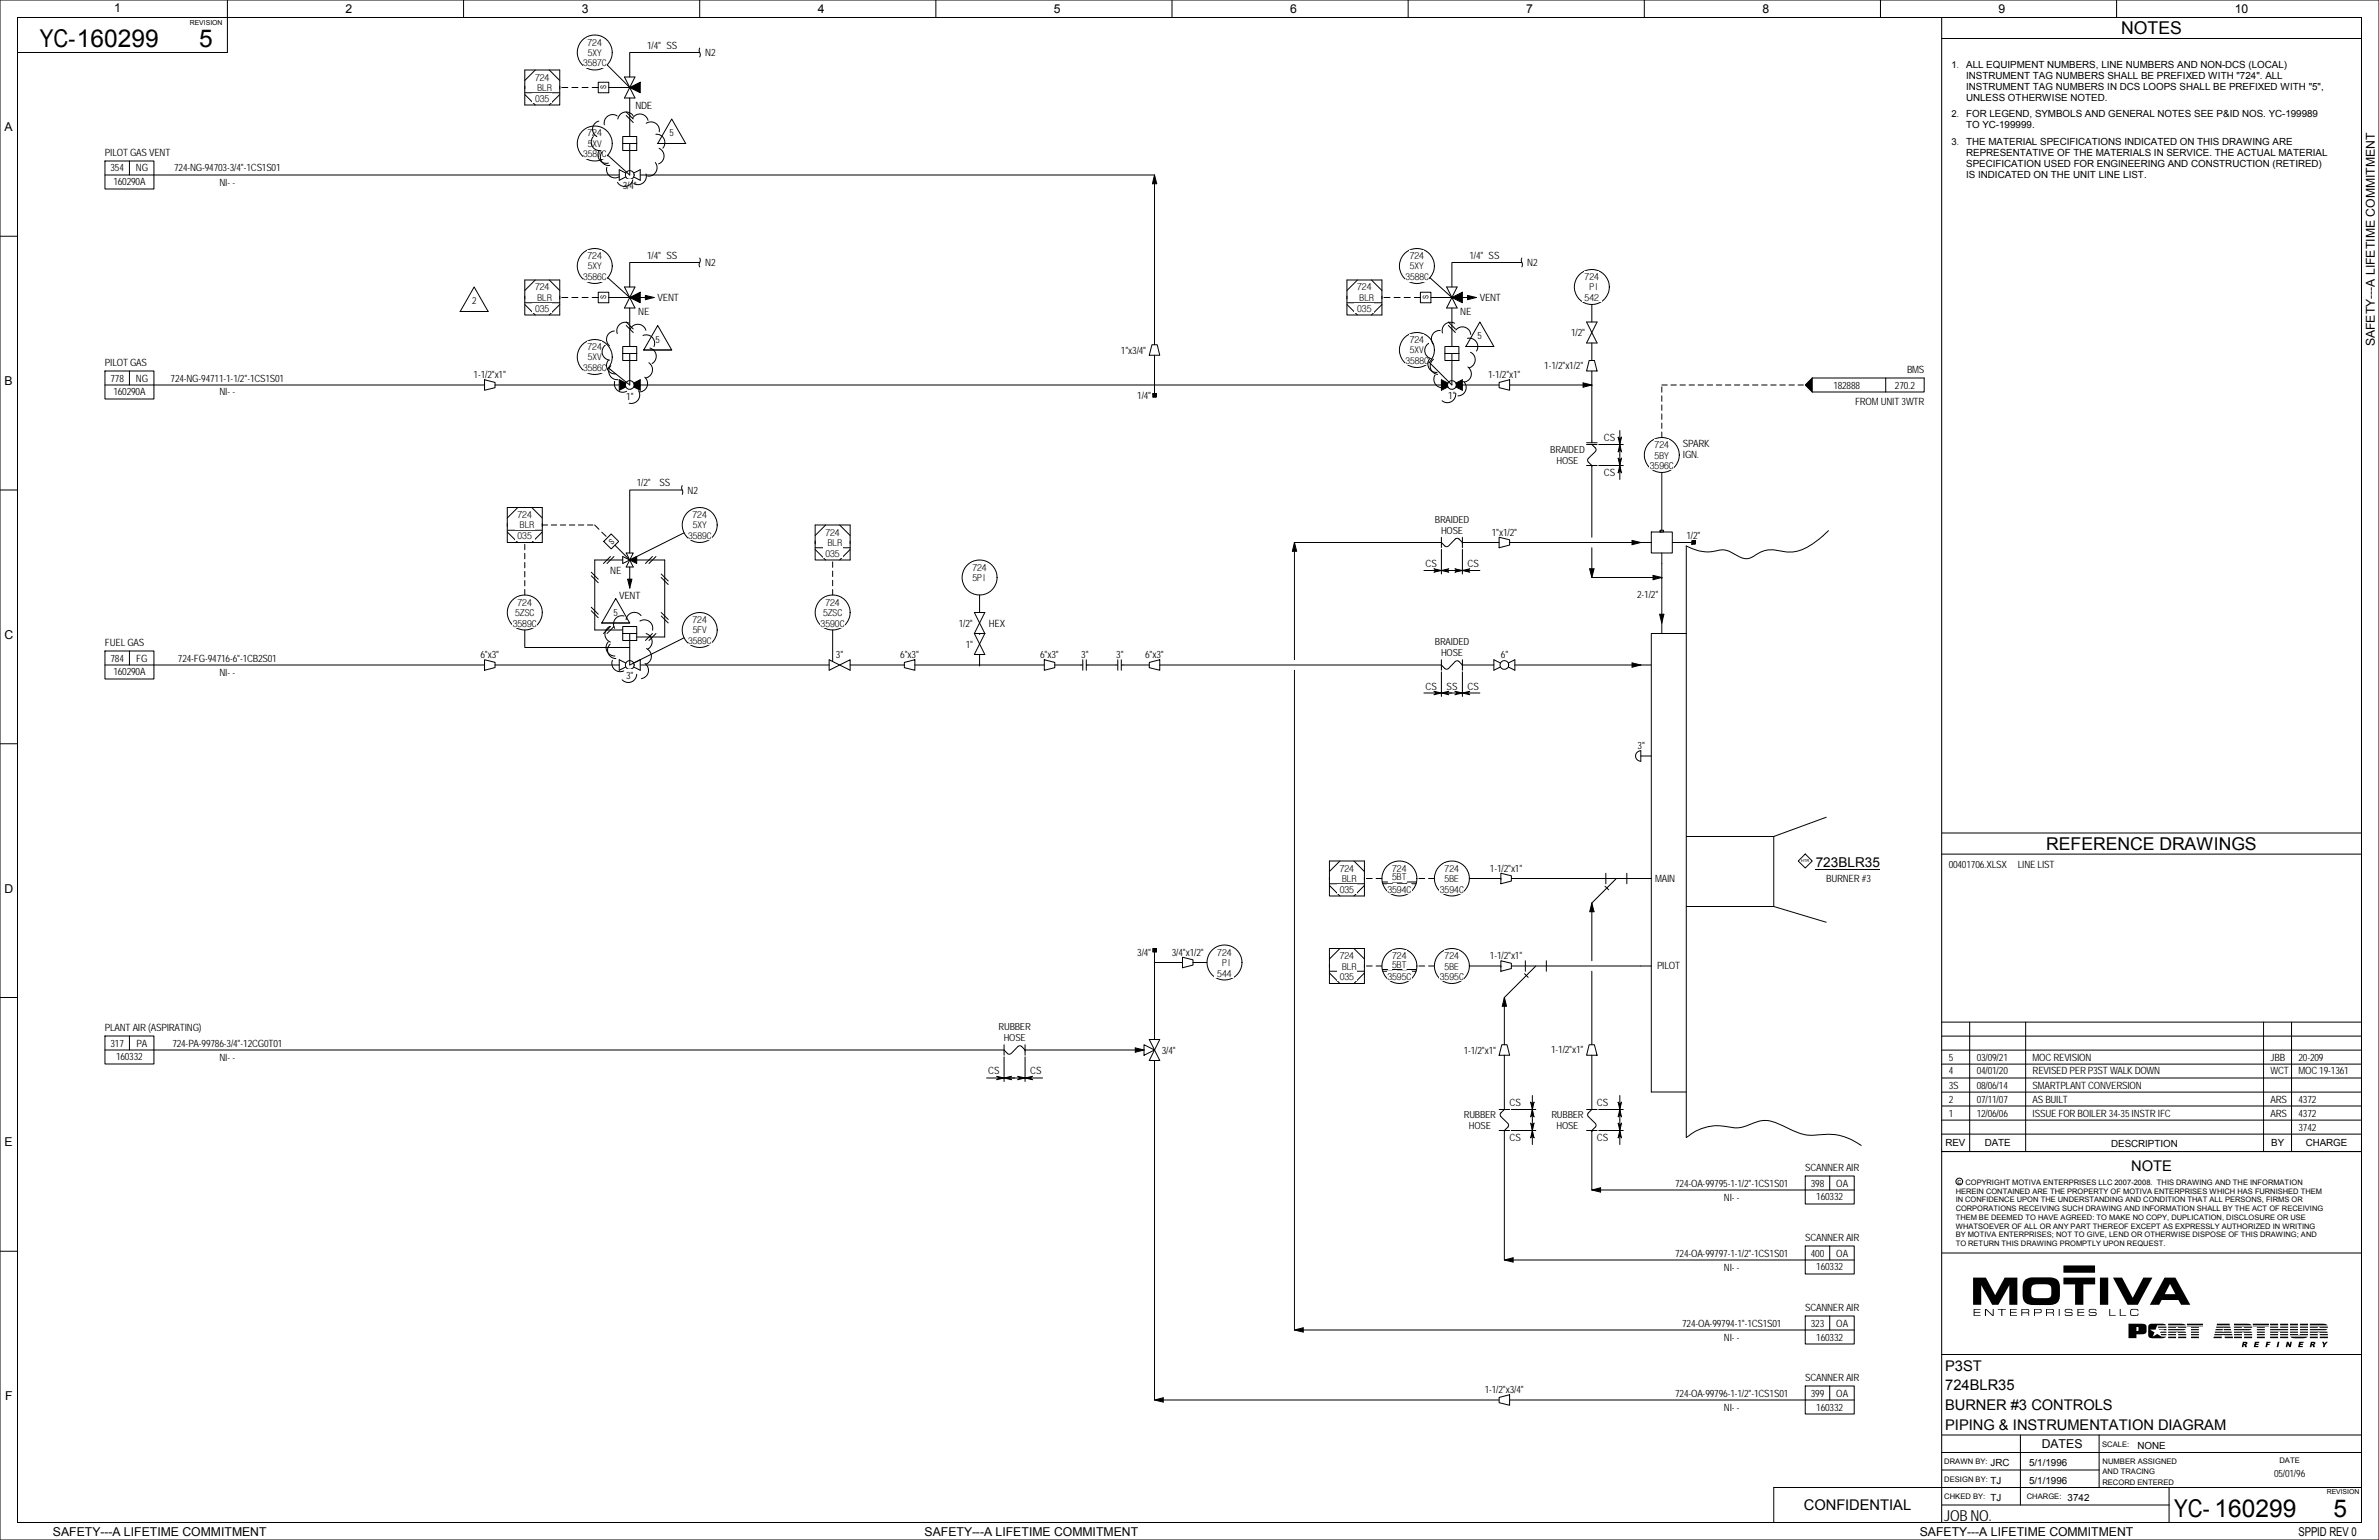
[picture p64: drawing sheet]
<svg xmlns="http://www.w3.org/2000/svg" width="432mm" height="279mm" viewBox="0 0 432 279" stroke-linecap="round" stroke-linejoin="round" font-family="sans-serif">
<defs><g id="words">
<g font-size="4.5">
<text x="7.2" y="8.6">YC-160299</text>
<text x="36.2" y="8.5">5</text>
<text x="394.6" y="275.3">YC- 160299</text>
<text x="423.6" y="275.2">5</text>
</g>
<g font-size="3.2">
<text x="385" y="6.2">NOTES</text>
<text x="371.4" y="154.1">REFERENCE DRAWINGS</text>
</g>
<g font-size="2.7">
<text x="386.8" y="212.4">NOTE</text>
<text x="353.1" y="248.7">P3ST</text>
<text x="353.1" y="252.2">724BLR35</text>
<text x="353.1" y="255.8">BURNER #3 CONTROLS</text>
<text x="353.1" y="259.4">PIPING &amp; INSTRUMENTATION DIAGRAM</text>
<text x="327.4" y="274">CONFIDENTIAL</text>
<text x="352.9" y="275.9">JOB NO.</text>
</g>
<text font-size="2.5" x="329.6" y="157.3">723BLR35</text>
<g font-size="2.2">
<text x="20.7" y="2.2">1</text>
<text x="62.7" y="2.4">2</text>
<text x="105.6" y="2.4">3</text>
<text x="148.4" y="2.4">4</text>
<text x="191.3" y="2.4">5</text>
<text x="234.2" y="2.4">6</text>
<text x="277" y="2.4">7</text>
<text x="319.9" y="2.4">8</text>
<text x="362.8" y="2.4">9</text>
<text x="405.6" y="2.4">10</text>
<text x=".8" y="23.8">A</text>
<text x="431" y="62.8" transform="rotate(-90 431 62.8)">SAFETY---A LIFETIME COMMITMENT</text>
<text x=".8" y="69.8">B</text>
<text x=".8" y="115.9">C</text>
<text x=".8" y="161.9">D</text>
<text x=".8" y="208">E</text>
<text x=".9" y="254">F</text>
<text x="370.6" y="262.7">DATES</text>
<text x="9.6" y="278.7">SAFETY---A LIFETIME COMMITMENT</text>
<text x="167.8" y="278.7">SAFETY---A LIFETIME COMMITMENT</text>
<text x="348.4" y="278.7">SAFETY---A LIFETIME COMMITMENT</text>
<text x="417.2" y="278.6">SPPID REV 0</text>
</g>
<g font-size="1.8">
<text x="117.5" y="8.9">1/4&quot; SS</text>
<text x="128" y="10.2">N2</text>
<text x="356.9" y="12.4">ALL EQUIPMENT NUMBERS, LINE NUMBERS AND NON-DCS (LOCAL)</text>
<text x="356.9" y="14.4">INSTRUMENT TAG NUMBERS SHALL BE PREFIXED WITH &quot;724&quot;. ALL</text>
<text x="356.9" y="16.4">INSTRUMENT TAG NUMBERS IN DCS LOOPS SHALL BE PREFIXED WITH &quot;5&quot;,</text>
<text x="115.3" y="19.7">NDE</text>
<text x="356.9" y="18.4">UNLESS OTHERWISE NOTED.</text>
<text x="356.9" y="21.3">FOR LEGEND, SYMBOLS AND GENERAL NOTES SEE P&amp;ID NOS. YC-199989</text>
<text x="356.9" y="23.3">TO YC-199999.</text>
<text x="19.1" y="28.3">PILOT GAS VENT</text>
<text x="121.5" y="24.7">5</text>
<text x="356.9" y="26.4">THE MATERIAL SPECIFICATIONS INDICATED ON THIS DRAWING ARE</text>
<text x="356.9" y="28.4">REPRESENTATIVE OF THE MATERIALS IN SERVICE. THE ACTUAL MATERIAL</text>
<text x="20.1" y="31.1">354</text>
<text x="20.6" y="33.7">160290A</text>
<text x="24.6" y="31.1">NG</text>
<text x="31.6" y="31.1">724-NG-94703-3/4&quot;-1CS1S01</text>
<text x="39.9" y="33.7">NI- -</text>
<text x="113.1" y="34.3">3/4&quot;</text>
<text x="356.9" y="30.3">SPECIFICATION USED FOR ENGINEERING AND CONSTRUCTION (RETIRED)</text>
<text x="356.9" y="32.3">IS INDICATED ON THE UNIT LINE LIST.</text>
<text x="117.5" y="47">1/4&quot; SS</text>
<text x="266.7" y="47">1/4&quot; SS</text>
<text x="128" y="48.3">N2</text>
<text x="277.2" y="48.3">N2</text>
<text x="85.7" y="55.2">2</text>
<text x="115.8" y="57.1">NE</text>
<text x="119.4" y="54.6">VENT</text>
<text x="265" y="57.1">NE</text>
<text x="268.6" y="54.6">VENT</text>
<text x="119" y="62.2">5</text>
<text x="203.5" y="64.1">1&quot;x3/4&quot;</text>
<text x="268.2" y="61.6">5</text>
<text x="285.2" y="61">1/2&quot;</text>
<text x="19.1" y="66.4">PILOT GAS</text>
<text x="20.1" y="69.2">778</text>
<text x="20.6" y="71.8">160290A</text>
<text x="24.6" y="69.2">NG</text>
<text x="31" y="69.2">724-NG-94711-1-1/2&quot;-1CS1S01</text>
<text x="39.9" y="71.8">NI- -</text>
<text x="86" y="68.6">1-1/2&quot;x1&quot;</text>
<text x="270.1" y="68.6">1-1/2&quot;x1&quot;</text>
<text x="280.3" y="67">1-1/2&quot;x1/2&quot;</text>
<text x="332.8" y="70.5">182888</text>
<text x="343.9" y="70.5">270.2</text>
<text x="346.1" y="67.7">BMS</text>
<text x="113.7" y="72.6">1&quot;</text>
<text x="206.4" y="72.4">1/4&quot;</text>
<text x="262.8" y="72.4">1&quot;</text>
<text x="336.7" y="73.4">FROM UNIT 3WTR</text>
<text x="281.4" y="82.1">BRAIDED</text>
<text x="291.1" y="80">CS</text>
<text x="305.4" y="81">SPARK</text>
<text x="305.4" y="83.1">IGN.</text>
<text x="115.6" y="88.3">1/2&quot;</text>
<text x="119.7" y="88.3">SS</text>
<text x="124.8" y="89.5">N2</text>
<text x="282.5" y="84.2">HOSE</text>
<text x="291.1" y="86.4">CS</text>
<text x="260.4" y="94.8">BRAIDED</text>
<text x="261.6" y="96.9">HOSE</text>
<text x="270.8" y="97.2">1&quot;x1/2&quot;</text>
<text x="306.1" y="97.8">1/2&quot;</text>
<text x="110.7" y="104.1">NE</text>
<text x="258.7" y="102.9">CS</text>
<text x="266.3" y="102.9">CS</text>
<text x="111.4" y="111.7">5</text>
<text x="112.4" y="108.6">VENT</text>
<text x="174" y="113.7">1/2&quot;</text>
<text x="179.5" y="113.7">HEX</text>
<text x="297.2" y="108.6">2-1/2&quot;</text>
<text x="19.1" y="117.2">FUEL GAS</text>
<text x="87.2" y="119.4">6&quot;x3&quot;</text>
<text x="151.7" y="119.4">3&quot;</text>
<text x="163.4" y="119.4">6&quot;x3&quot;</text>
<text x="175.3" y="117.5">1&quot;</text>
<text x="188.8" y="119.4">6&quot;x3&quot;</text>
<text x="196.2" y="119.4">3&quot;</text>
<text x="202.6" y="119.4">3&quot;</text>
<text x="207.9" y="119.4">6&quot;x3&quot;</text>
<text x="260.4" y="117.1">BRAIDED</text>
<text x="261.6" y="119.1">HOSE</text>
<text x="272.4" y="119.4">6&quot;</text>
<text x="20.1" y="120">784</text>
<text x="20.6" y="122.6">160290A</text>
<text x="24.7" y="120">FG</text>
<text x="32.3" y="120">724-FG-94716-6&quot;-1CB2S01</text>
<text x="39.9" y="122.6">NI- -</text>
<text x="113.6" y="123.2">3&quot;</text>
<text x="258.7" y="125.1">CS</text>
<text x="262.6" y="125.1">SS</text>
<text x="266.3" y="125.1">CS</text>
<text x="297.2" y="135.9">3&quot;</text>
<text x="270.4" y="158.1">1-1/2&quot;x1&quot;</text>
<text x="300.4" y="160">MAIN</text>
<text x="331.5" y="160">BURNER #3</text>
<text x="353.7" y="157.5">00401706.XLSX</text>
<text x="366.2" y="157.5">LINE LIST</text>
<text x="206.4" y="173.4">3/4&quot;</text>
<text x="212.7" y="173.4">3/4&quot;x1/2&quot;</text>
<text x="270.4" y="174">1-1/2&quot;x1&quot;</text>
<text x="300.8" y="175.9">PILOT</text>
<text x="19.1" y="187.1">PLANT AIR (ASPIRATING)</text>
<text x="20.1" y="189.9">317</text>
<text x="24.8" y="189.9">PA</text>
<text x="31.3" y="189.9">724-PA-99786-3/4&quot;-12CG0T01</text>
<text x="181.3" y="186.9">RUBBER</text>
<text x="182.2" y="189">HOSE</text>
<text x="210.9" y="191.2">3/4&quot;</text>
<text x="265.7" y="191.1">1-1/2&quot;x1&quot;</text>
<text x="281.5" y="191.1">1-1/2&quot;x1&quot;</text>
<text x="21.1" y="192.4">160332</text>
<text x="39.9" y="192.4">NI- -</text>
<text x="179.3" y="194.9">CS</text>
<text x="187" y="194.9">CS</text>
<text x="353.7" y="192.4">5</text>
<text x="353.7" y="197.5">3S</text>
<text x="353.7" y="194.9">4</text>
<text x="358.8" y="192.4">03/09/21</text>
<text x="358.8" y="197.5">08/06/14</text>
<text x="358.8" y="194.9">04/01/20</text>
<text x="368.9" y="192.4">MOC REVISION</text>
<text x="368.9" y="197.5">SMARTPLANT CONVERSION</text>
<text x="368.9" y="194.9">REVISED PER P3ST WALK DOWN</text>
<text x="412.1" y="192.4">JBB</text>
<text x="412.1" y="194.9">WCT</text>
<text x="417.2" y="192.4">20-209</text>
<text x="417.2" y="194.9">MOC 19-1361</text>
<text x="265.7" y="202.8">RUBBER</text>
<text x="274" y="200.7">CS</text>
<text x="281.6" y="202.8">RUBBER</text>
<text x="289.8" y="200.7">CS</text>
<text x="353.7" y="202.6">1</text>
<text x="353.7" y="200">2</text>
<text x="358.8" y="200">07/11/07</text>
<text x="358.8" y="202.6">12/06/06</text>
<text x="368.9" y="200">AS BUILT</text>
<text x="368.9" y="202.6">ISSUE FOR BOILER 34-35 INSTR IFC</text>
<text x="412.1" y="202.6">ARS</text>
<text x="412.1" y="200">ARS</text>
<text x="417.2" y="202.6">4372</text>
<text x="417.2" y="200">4372</text>
<text x="266.6" y="204.8">HOSE</text>
<text x="274" y="207">CS</text>
<text x="282.5" y="204.8">HOSE</text>
<text x="289.8" y="207">CS</text>
<text x="353.1" y="208">REV</text>
<text x="360.2" y="207.9">DATE</text>
<text x="383.2" y="208">DESCRIPTION</text>
<text x="412.2" y="208">BY</text>
<text x="417.2" y="205.1">3742</text>
<text x="418.5" y="208">CHARGE</text>
<text x="304.1" y="215.3">724-OA-99795-1-1/2&quot;-1CS1S01</text>
<text x="327.7" y="212.5">SCANNER AIR</text>
<text x="328.7" y="215.3">398</text>
<text x="333.3" y="215.3">OA</text>
<text x="312.9" y="217.8">NI- -</text>
<text x="329.7" y="217.8">160332</text>
<text x="304.1" y="228">724-OA-99797-1-1/2&quot;-1CS1S01</text>
<text x="327.7" y="225.2">SCANNER AIR</text>
<text x="328.7" y="228">400</text>
<text x="333.3" y="228">OA</text>
<text x="312.9" y="230.5">NI- -</text>
<text x="329.7" y="230.5">160332</text>
<text x="327.7" y="237.9">SCANNER AIR</text>
<text x="305.3" y="240.7">724-OA-99794-1&quot;-1CS1S01</text>
<text x="312.9" y="243.2">NI- -</text>
<text x="328.7" y="240.7">323</text>
<text x="329.7" y="243.2">160332</text>
<text x="333.3" y="240.7">OA</text>
<text x="327.7" y="250.6">SCANNER AIR</text>
<text x="269.5" y="252.7">1-1/2&quot;x3/4&quot;</text>
<text x="304.1" y="253.4">724-OA-99796-1-1/2&quot;-1CS1S01</text>
<text x="312.9" y="255.9">NI- -</text>
<text x="328.7" y="253.4">399</text>
<text x="329.7" y="255.9">160332</text>
<text x="333.3" y="253.4">OA</text>
<text x="388" y="262.9">NONE</text>
<text x="361.3" y="266">JRC</text>
<text x="361.3" y="269.2">TJ</text>
<text x="368.3" y="266">5/1/1996</text>
<text x="368.3" y="269.2">5/1/1996</text>
<text x="412.7" y="268">05/01/96</text>
<text x="361.3" y="272.4">TJ</text>
<text x="375.3" y="272.4">3742</text>
</g>
<g font-size="1.7">
<text x="106.6" y="8.3">724</text>
<text x="106.7" y="10.1">5XY</text>
<text x="97.1" y="14.6">724</text>
<text x="97.6" y="16.5">BLR</text>
<text x="105.8" y="12">3587C</text>
<text x="354.2" y="12.3">1.</text>
<text x="97.1" y="18.4">035</text>
<text x="354.2" y="21.2">2.</text>
<text x="105.8" y="28.6">3587C</text>
<text x="106.6" y="24.8">724</text>
<text x="106.7" y="26.6">5XV</text>
<text x="354.2" y="26.3">3.</text>
<text x="106.6" y="47">724</text>
<text x="255.9" y="47">724</text>
<text x="97.1" y="52.7">724</text>
<text x="105.9" y="50.8">3586C</text>
<text x="106.7" y="48.9">5XY</text>
<text x="246.3" y="52.7">724</text>
<text x="255.1" y="50.8">3588C</text>
<text x="255.9" y="48.9">5XY</text>
<text x="287.6" y="50.8">724</text>
<text x="288.5" y="52.7">PI</text>
<text x="97.1" y="56.5">035</text>
<text x="97.6" y="54.6">BLR</text>
<text x="246.3" y="56.5">035</text>
<text x="246.8" y="54.6">BLR</text>
<text x="287.6" y="54.6">542</text>
<text x="106.6" y="63.5">724</text>
<text x="106.7" y="65.4">5XV</text>
<text x="255.9" y="62.2">724</text>
<text x="255.9" y="64.1">5XV</text>
<text x="105.9" y="67.3">3586C</text>
<text x="255.1" y="66">3588C</text>
<text x="300.3" y="81.3">724</text>
<text x="300.3" y="83.2">5BY</text>
<text x="299.4" y="85.1">3596C</text>
<text x="93.9" y="94">724</text>
<text x="94.4" y="95.9">BLR</text>
<text x="125.7" y="94">724</text>
<text x="125.7" y="95.9">5XY</text>
<text x="93.9" y="97.8">035</text>
<text x="124.9" y="97.8">3589C</text>
<text x="149.8" y="97.2">724</text>
<text x="149.8" y="101">035</text>
<text x="150.3" y="99.1">BLR</text>
<text x="176.5" y="103.5">724</text>
<text x="176.5" y="105.4">5PI</text>
<text x="93.1" y="113.7">3589C</text>
<text x="93.5" y="111.8">5ZSC</text>
<text x="93.9" y="109.9">724</text>
<text x="125.7" y="113">724</text>
<text x="148.9" y="113.7">3590C</text>
<text x="149.4" y="111.8">5ZSC</text>
<text x="149.8" y="109.9">724</text>
<text x="124.9" y="116.8">3589C</text>
<text x="125.7" y="114.9">5FV</text>
<text x="243.2" y="158.1">724</text>
<text x="243.2" y="161.9">035</text>
<text x="243.6" y="160">BLR</text>
<text x="251.8" y="161.9">3594C</text>
<text x="252.7" y="158.1">724</text>
<text x="252.7" y="159.7">5BT</text>
<text x="261.3" y="161.9">3594C</text>
<text x="262.2" y="158.1">724</text>
<text x="262.2" y="160">5BE</text>
<text x="220.9" y="173.4">724</text>
<text x="243.2" y="174">724</text>
<text x="252.7" y="174">724</text>
<text x="262.2" y="174">724</text>
<text x="220.9" y="177.2">544</text>
<text x="221.8" y="175.3">PI</text>
<text x="243.2" y="177.8">035</text>
<text x="243.6" y="175.9">BLR</text>
<text x="251.8" y="177.8">3595C</text>
<text x="252.7" y="175.6">5BT</text>
<text x="261.3" y="177.8">3595C</text>
<text x="262.2" y="175.9">5BE</text>
</g>
<g font-size="1.4">
<text x="110" y="16.2" transform="rotate(-90 110 16.2)">S</text>
<text x="110" y="54.3" transform="rotate(-90 110 54.3)">S</text>
<text x="259.3" y="54.3" transform="rotate(-90 259.3 54.3)">S</text>
<text x="111.1" y="98.8" transform="rotate(-45 111.1 98.8)">S</text>
<text x="355.3" y="214.8">c COPYRIGHT MOTIVA ENTERPRISES LLC 2007-2008. THIS DRAWING AND THE INFORMATION</text>
<text x="355" y="216.6">HEREIN CONTAINED ARE THE PROPERTY OF MOTIVA ENTERPRISES WHICH HAS FURNISHED THEM</text>
<text x="355" y="218.1">IN CONFIDENCE UPON THE UNDERSTANDING AND CONDITION THAT ALL PERSONS, FIRMS OR</text>
<text x="355" y="219.7">CORPORATIONS RECEIVING SUCH DRAWING AND INFORMATION SHALL BY THE ACT OF RECEIVING</text>
<text x="355" y="221.3">THEM BE DEEMED TO HAVE AGREED: TO MAKE NO COPY, DUPLICATION, DISCLOSURE OR USE</text>
<text x="355" y="222.9">WHATSOEVER OF ALL OR ANY PART THEREOF EXCEPT AS EXPRESSLY AUTHORIZED IN WRITING</text>
<text x="355" y="224.5">BY MOTIVA ENTERPRISES; NOT TO GIVE, LEND OR OTHERWISE DISPOSE OF THIS DRAWING; AND</text>
<text x="355" y="226.1">TO RETURN THIS DRAWING PROMPTLY UPON REQUEST.</text>
<text x="381.6" y="262.6">SCALE:</text>
<text x="352.9" y="265.7">DRAWN BY:</text>
<text x="352.9" y="268.8">DESIGN BY:</text>
<text x="381.6" y="269.3">RECORD ENTERED</text>
<text x="381.6" y="267.4">AND TRACING</text>
<text x="381.6" y="265.6">NUMBER ASSIGNED</text>
<text x="413.7" y="265.4">DATE</text>
<text x="352.9" y="272">CHKED BY:</text>
<text x="367.9" y="272">CHARGE:</text>
</g>
<g font-size="1.3">
<text x="34.5" y="4.5">REVISION</text>
<text x="422.3" y="271.1">REVISION</text>
</g>
<text font-size=".7" x="326.9" y="156.4">HTR</text>
</g></defs>
<path d="M352.4 191.8h1.3M353.1 191.1v1.3M357.5 191.8h1.3M358.1 191.1v1.3M367.7 191.8h1.3M368.3 191.1v1.3M410.8 191.8h1.3M411.5 191.1v1.3M415.9 191.8h1.3M416.6 191.1v1.3" fill="none" stroke="#fff" stroke-width=".18"/>
<g fill="none" stroke="#000" stroke-width=".18">
<path d="M297.8 98.4h1.9M299.7 96.5h3.8v3.8h-3.8zM301.3 96.2h.6v.3h-.6zM303.5 98.4h1.9M301.6 100.3v1.9M301.6 113v1.9M297.8 137.2h1.9M297.8 120.6h1.9M297.8 159.4h1.9M327.7 154.9l1.2 1.3-1.2 1.3-1.3-1.3zM329.6 157.7h11.6M297.8 175.3h1.9"/>
<circle cx="177.8" cy="104.8" r="3.2"/>
</g>
<g fill="#fff">
<path d="M176.5 102h2.6v1.7h-2.6z"/>
<path d="M176.9 105.8h1.8v1.7h-1.8z"/>
<path d="M176.5 103.9h2.6v1.7h-2.6z"/>
</g>
<g fill="none" stroke="#000" stroke-width=".18">
<path d="M113 26h2.6h-1.3v5.7M113 24.8h2.6v2.5h-2.6zM113.6 31.4l-1.2-.6v1.9l1.2-.6M115 31.4l1.2-.6v1.9l-1.2-.6M113 64.1h2.6h-1.3v5.7M113 62.9h2.6v2.5h-2.6zM262.3 64.1h2.5h-1.3v5.7M262.3 62.9h2.5v2.5h-2.5zM92.1 92.1h6.3v6.3h-6.3zM92.1 96.5l1.9 1.9M92.1 95v.5M92.1 96.2h6.3"/>
<path d="M94 92.1l-1.9 1.9M96.5 92.1l1.9 1.9M98.4 96.5l-1.9 1.9"/>
<circle cx="114.3" cy="31.7" r=".8"/>
</g>
<g fill="#fff">
<path d="M93.9 92.5h2.7v1.7h-2.7z"/>
<path d="M93.5 96.3h3.5v1.7h-3.5z"/>
<path d="M93.5 94.4h3.5v1.7h-3.5z"/>
</g>
<path d="M148 95.2h6.3v6.4h-6.3zM148 99.7l1.9 1.9M148 99.4h6.3M148 98.2v.5M149.9 95.2l-1.9 2M152.4 95.2l1.9 2M154.3 99.7l-1.9 1.9" fill="none" stroke="#000" stroke-width=".18"/>
<g fill="#fff">
<path d="M149.8 95.7h2.6v1.7h-2.6z"/>
<path d="M149.4 99.5h3.5v1.7h-3.5z"/>
<path d="M149.4 97.6h3.5v1.7h-3.5z"/>
</g>
<circle cx="95.2" cy="111.1" r="3.2" fill="none" stroke="#000" stroke-width=".18"/>
<g fill="#fff">
<path d="M93.9 108.4h2.7v1.7h-2.7z"/>
<path d="M93.1 112.2h4.3v1.7h-4.3z"/>
<path d="M93.5 110.3h3.5v1.7h-3.5z"/>
</g>
<path d="M241.3 172.1h6.3v6.3h-6.3zM241.3 176.5l1.9 1.9M241.3 176.2h6.3M241.3 175v.5M243.2 172.1l-1.9 1.9M245.7 172.1l1.9 1.9M247.6 176.5l-1.9 1.9" fill="none" stroke="#000" stroke-width=".18"/>
<g fill="#fff">
<path d="M243.2 172.5h2.6v1.7h-2.6z"/>
<path d="M242.7 176.3h3.5v1.7h-3.5z"/>
<path d="M242.7 174.4h3.5v1.7h-3.5z"/>
</g>
<circle cx="151.1" cy="111.1" r="3.2" fill="none" stroke="#000" stroke-width=".18"/>
<g fill="#fff">
<path d="M149.8 108.4h2.6v1.7h-2.6z"/>
<path d="M148.9 112.2h4.4v1.7h-4.4z"/>
<path d="M149.4 110.3h3.5v1.7h-3.5z"/>
</g>
<path d="M241.3 156.2h6.3v6.4h-6.3zM241.3 159.1v.5M243.2 156.2l-1.9 1.9M245.7 156.2l1.9 1.9M241.3 160.7l1.9 1.9M241.3 160.3h6.3M247.6 160.7l-1.9 1.9" fill="none" stroke="#000" stroke-width=".18"/>
<g fill="#fff">
<path d="M243.2 156.6h2.6v1.7h-2.6z"/>
<path d="M242.7 160.4h3.5v1.8h-3.5z"/>
<path d="M242.7 158.5h3.5v1.8h-3.5z"/>
</g>
<circle cx="301.6" cy="82.5" r="3.2" fill="none" stroke="#000" stroke-width=".18"/>
<g fill="#fff">
<path d="M300.3 79.8h2.6v1.7h-2.6z"/>
<path d="M299.4 83.6h4.4v1.7h-4.4z"/>
<path d="M300.3 81.7h2.6v1.7h-2.6z"/>
</g>
<path d="M244.5 50.8h6.3v6.3h-6.3zM244.5 55.2l1.9 2M244.5 53.7v.5M244.5 54.9h6.3M246.4 50.8l-1.9 1.9M248.9 50.8l1.9 1.9M250.8 55.2l-1.9 2" fill="none" stroke="#000" stroke-width=".18"/>
<g fill="#fff">
<path d="M246.3 51.2h2.7v1.7h-2.7z"/>
<path d="M245.9 55h3.5v1.7h-3.5z"/>
<path d="M245.9 53.1h3.5v1.7h-3.5z"/>
</g>
<circle cx="288.9" cy="52.1" r="3.2" fill="none" stroke="#000" stroke-width=".18"/>
<g fill="#fff">
<path d="M287.6 49.3h2.6v1.7h-2.6z"/>
<path d="M287.2 53.1h3.5v1.7h-3.5z"/>
<path d="M287.6 51.2h2.6v1.7h-2.6z"/>
</g>
<path d="M95.2 50.8h6.4v6.3h-6.4zM95.2 55.2l2 2M95.2 53.7v.5M95.2 54.9h6.4M97.2 50.8l-2 1.9M99.7 50.8l1.9 1.9M101.6 55.2l-1.9 2" fill="none" stroke="#000" stroke-width=".18"/>
<g fill="#fff">
<path d="M97.1 51.2h2.6v1.7h-2.6z"/>
<path d="M96.7 55h3.5v1.7h-3.5z"/>
<path d="M96.7 53.1h3.5v1.7h-3.5z"/>
</g>
<g fill="none" stroke="#000" stroke-width=".18">
<path d="M257.8 53h1.9v1.9h-1.9zM259.7 54h3.8M262.6 52.1l1.9 3.8h-1.9l1.9-3.8zM263.5 54h.1M263.5 54l1.9-1v1.9z"/>
<circle cx="263.5" cy="175.3" r="3.2"/>
</g>
<path d="M263.5 54l1.9-1v1.9z" fill="#000"/>
<g fill="#fff">
<path d="M262.2 172.5h2.6v1.7h-2.6z"/>
<path d="M261.3 176.3h4.4v1.7h-4.4z"/>
<path d="M262.2 174.4h2.6v1.7h-2.6z"/>
</g>
<g fill="none" stroke="#000" stroke-width=".18">
<path d="M250.9 175.9h1M251 176.2h1.7M252.7 175.9h1.8M253.6 176.2h1.8M255.4 175.9h1.7M256.2 176.2h.8"/>
<circle cx="254" cy="175.3" r="3.2"/>
</g>
<g fill="#fff">
<path d="M252.7 172.5h2.6v1.7h-2.6z"/>
<path d="M251.8 176.3h4.4v1.7h-4.4z"/>
<path d="M252.7 174.1h2.6v1.7h-2.6z"/>
</g>
<g fill="none" stroke="#000" stroke-width=".18">
<path d="M250.9 160h1M251 160.3h1.7M252.7 160h1.8M253.6 160.3h1.8M255.4 160h1.7M256.2 160.3h.8"/>
<circle cx="254" cy="159.4" r="3.2"/>
</g>
<g fill="#fff">
<path d="M252.7 156.6h2.6v1.7h-2.6z"/>
<path d="M251.8 160.4h4.4v1.8h-4.4z"/>
<path d="M252.7 158.2h2.6v1.8h-2.6z"/>
</g>
<circle cx="263.5" cy="159.4" r="3.2" fill="none" stroke="#000" stroke-width=".18"/>
<g fill="#fff">
<path d="M262.2 156.6h2.6v1.7h-2.6z"/>
<path d="M261.3 160.4h4.4v1.8h-4.4z"/>
<path d="M262.2 158.5h2.6v1.8h-2.6z"/>
</g>
<g fill="none" stroke="#000" stroke-width=".18">
<path d="M95.2 12.7h6.4v6.3h-6.4zM95.2 17.1l2 1.9M95.2 16.8h6.4M97.2 12.7l-2 1.9M99.7 12.7l1.9 1.9M101.6 17.1l-1.9 1.9M101.6 15.6v.5M108.6 14.9h1.9v1.9h-1.9zM110.5 15.9h3.8M113.3 14l2 3.8h-2l2-3.8zM114.3 15.9l1.9-1v1.9zM114.3 15.9h.1"/>
<path d="M113 114.9h2.6h-1.3v5.7M113 113.7h2.6v2.5h-2.6zM150.5 119.7l3.8 1.9v-1.9l-3.8 1.9zM113.6 120.3l-1.2-.6v1.9l1.2-.6M115 120.3l1.2-.6v1.9l-1.2-.6"/>
<circle cx="114.3" cy="120.6" r=".8"/>
</g>
<path d="M114.3 15.9l1.9-1v1.9z" fill="#000"/>
<g fill="#fff">
<path d="M97.1 13.1h2.6v1.7h-2.6z"/>
<path d="M96.7 16.9h3.5v1.7h-3.5z"/>
<path d="M96.7 15h3.5v1.7h-3.5z"/>
</g>
<g fill="none" stroke="#000" stroke-width=".18">
<path d="M108.6 53h1.9v1.9h-1.9zM110.5 54h3.8M113.3 52.1h2l-2 3.8h2zM114.3 54l1.9-1v1.9zM114.3 54h.1M110.9 96.9l1.4 1.3-1.4 1.4-1.3-1.4zM111.6 98.9l2.7 2.7M113 101v1.2l2.6-1.2v1.2zM113.7 100.3h1.2l-1.2 2.6h1.2z"/>
<circle cx="222.2" cy="174.6" r="3.2"/>
</g>
<path d="M114.3 54l1.9-1v1.9zM114.3 101.6l1.3-.6v1.2z" fill="#000"/>
<g fill="#fff">
<path d="M220.9 171.9h2.7v1.7h-2.7z"/>
<path d="M220.5 175.7h3.5v1.7h-3.5z"/>
<path d="M220.9 173.8h2.7v1.7h-2.7z"/>
</g>
<g fill="none" stroke="#000" stroke-width=".18">
<path d="M102 15.9h1.1M103.8 15.9h1.1M105.6 15.9h1.1M107.5 15.9h1.1M114.3 17.8v7M127 8.7l-.1 .3 .2 .8-.1 .5M127 9.5h-12.7v4.5M19 29.2h8.9v5.1h-8.9zM23.5 29.2v2.5M112.4 31.7h-93.4M113.7 20.3l1.2 1.3M113.7 21l1.2 1.2"/>
<path d="M116.2 31.7h93.3v30.8M83.5 56.5h5.1M102 54h1.1M103.8 54h1.1M105.6 54h1.1M107.5 54h1.1M113.7 59.1l1.2 1.2M113.7 58.4l1.2 1.3M114.3 55.9v7M116.2 54h2.5M117.1 53.6l1.6 .4-1.6 .4zM127 46.8l.1 .3-.2 .8 .1 .5"/>
<path d="M127 47.6h-12.7v4.5M251.2 54h1.1M253 54h1.1M254.9 54h1.1M256.7 54h1.1M262.9 59.1l1.3 1.2M262.9 58.4l1.3 1.3M263.5 55.9v7M265.4 54h2.6M266.4 53.6l1.5 .4-1.5 .4zM276.2 46.8l-.1 .3 .2 .8-.1 .5M276.2 47.6h-12.7v4.5"/>
<path d="M288 58.4l1.9 3.8h-1.9l1.9-3.8zM288.9 55.2v3.2M19 67.3h8.9v5.1h-8.9zM19 69.8h68.9M23.5 67.3v2.5M87.9 68.9l2 .5v.9l-2 .5zM89.9 69.8h22.5M116.2 69.8h145.4M209.1 62.5h.9l.5 2h-1.9zM209.2 71.4h.7v.7h-.7zM209.5 69.9h.1M209.5 64.5v6.9"/>
<path d="M265.4 69.8h6.7M272.1 69.4l1.9-.5v1.9l-1.9-.5zM288.4 65.4h1l.5 1.9h-1.9zM288.9 69.9h.1M288.9 67.3v2.5h-14.9M288.9 62.2v3.2M293.7 79.4h.1M294 79.7l.3-.4-.3 1.4M294 78.1v8.9M294 79.8l-.3-.5 .3 1.3M294.3 79.4h.1M301.6 69.9h1"/>
<path d="M301.6 70.2v1M301.6 71.8v1M301.6 73.5v.9M301.6 75.1v1M301.6 76.8v.9M301.6 78.4v1M303.3 69.9h1M304.9 69.9h1M306.6 69.9h1M308.2 69.9h1M309.9 69.9h1M311.5 69.9h1"/>
<path d="M313.2 69.9h1M314.8 69.9h1M316.5 69.9h.9M318.1 69.9h1M319.7 69.9h1M321.4 69.9h1M323 69.9h1M324.7 69.9h1M326.3 69.9h1M328.9 68.6h20.4v2.5h-20.4M328.9 68.6l-1.2 1.2 1.2 1.3M328.9 68.6v2.5"/>
<path d="M342.3 68.6v2.5M95.3 98.8v.9M98.4 95.2h1M100.1 95.2h.9M101.7 95.2h1M103.3 95.2h1M105 95.2h1M106.6 95.2h1M107.9 95.2l.8 .8M109.2 96.5l.8 .8M123.8 88.1l-.1 .3 .2 .8-.1 .5M123.8 88.9h-9.5v11.4"/>
<path d="M261.6 97.5v1.9M261.6 99.7v4.4M264.8 97.8l.6 .6M264.8 97.8l-.2-.1h-.3l-1.4 1.4-.3 .1-.3-.1-.7-.7h-26.7v21.3M265.4 97.5v1.9M265.4 98.4h.1M265.4 99.7v4.4M265.4 98.4h6.7M272.1 97.5l1.9 .4v1l-1.9 .5zM274 98.4h23.8M288 80.6h1.9M288 84.5h1.9"/>
<path d="M288.3 83.8l.6 .7M288.9 80.6l.7 .8 .1 .3-.1 .2-1.4 1.4v.3l.1 .2M288.9 84.5h.1M288.9 99.4v5.4h12.7M288.9 84.5v13M290.2 80.6h4.4M290.2 84.5h4.4M293.7 85.7h.1M293.9 81h.2M293.9 84.1h.2M294 80.6l-.3 1.4M294 81.6l.3 .4"/>
<path d="M294 84.5l-.3 1.3M294 85.4l.3 .4M294 83.5l.3-.4-.3 1.4M294 80.6l.3 1.4M294 84.4l.3 1.4M294 81.5l-.3 .5M294 85.3l-.3 .5M294 83.6l-.3-.5 .3 1.4M294.3 85.7h.1M301.6 85.7v10.5M305.4 98.4h1.7M307.1 98.1h.6v.6h-.6z"/>
<path d="M19 118.1h8.9v5.1h-8.9zM23.5 118.1v2.5M87.9 119.7l2 .5v.9l-2 .5zM95.2 114.3v3.2h19.1M95.3 100.4v1M95.3 102v1M95.3 103.7v1M95.3 105.3v1M95.3 107v.9M107.3 110.2l1.3 1.2M107.3 110.8l1.3 1.3M107.3 103.8l1.3 1.3"/>
<path d="M107.3 104.5l1.3 1.2M110.8 101l-1.3 1.2M110.8 113.7l-1.3 1.2M111.4 101l-1.2 1.2M111.4 113.7l-1.2 1.2M113 101.6h-5.1v12.7h5.1M113.9 105.1h.8l-.4 1.6zM114.3 102.9v3.8M115.6 101.6h5l.1 14h-5.1M118.4 114.9l-1.2 1.3M118.4 101l-1.2 1.2M119.1 114.9l-1.3 1.3"/>
<path d="M119.1 101l-1.3 1.2M120 111.1l1.3 1.3M120 111.8l1.3 1.2M120 104.1l1.3 1.3M120 104.8l1.3 1.2M151.1 101.9v1M151.1 103.6v1M151.1 105.3v1M151.1 107v.9M151.1 114.3v5.7M176.8 111.1l2 3.8h-2l2-3.8zM177.8 107.9v3.2"/>
<path d="M258.4 103.5h10.2M260.3 103.2l1.3 .3M260.3 103.2l.4 .3M260.7 103.5l-.4 .3M261.6 103.5l1.3 .3M261.6 119.7v1.9M261.6 103.5l-1.3 .3M262.5 103.5l.5 .3M262.9 103.2l-.4 .3M263 103.2l-1.4 .3M264.1 103.2l1.3 .3M264.1 103.2l.4 .3"/>
<path d="M264.5 103.5l-.4 .3M265.4 103.5l1.3 .3M265.4 119.7v1.9M265.5 103.5l-1.4 .3M266.3 103.5l.5 .3M266.7 103.2l-.4 .3M266.8 103.2l-1.4 .3M288.5 103.2h.8l-.4 1.6zM301.6 104.8h.1M301.6 102.2v10.8M19 120.6h68.9M89.9 120.6h22.5"/>
<path d="M116.2 120.6h34.3M154.3 120.6h9.8M164.1 120.2l2-.5v1.9l-2-.5zM166.1 120.6h11.7M177.8 120.7h.1M234.9 121.6v119.7h101.6M258.4 125.7h10.2M260.3 125.4l1.3 .3M260.3 125.4l.4 .4-.4 .2M261.6 125.7l1.3 .3M261.6 121.9v4.5M261.6 120.6l.6 .7"/>
<path d="M261.6 125.7l-1.3 .3M262.5 125.7l.5 .3M262.9 125.4l-.4 .4M263 125.4l-1.4 .3M264.1 125.4l1.3 .3M264.1 125.4l.4 .4M264.5 125.7l-.4 .3M265.4 125.7l1.3 .3M265.4 120.6h.1M265.4 121.9v4.5M265.4 120.7l-.7-.8h-.3l-.3 .1-1.3 1.4h-.3l-.3-.1M265.5 125.7l-1.4 .3"/>
<path d="M266.3 125.7l.5 .3M266.7 125.4l-.4 .4M266.8 125.4l-1.4 .3M248 159.4h1.1M249.8 159.4h1M257.5 159.4h1.1M259.3 159.4h1M266.7 159.4h5.7M291.5 159.4h6.3M291.5 158.4v1.9M293.4 159.4l-4.5 4.4v10.5M295.3 158.4v1.9"/>
<path d="M209.2 172.1h.7v.6h-.7zM209.5 174.6h.1M209.5 172.7v15.9M209.5 174.6h5.1M214.6 173.7l1.9 .4v1l-1.9 .5zM216.5 174.6h2.6M248 175.3h1.1M249.8 175.3h1M257.5 175.3h1.1M259.3 175.3h1M276.7 176.7l.7 .6M276.9 174.3v1.9"/>
<path d="M278.8 175.3l-5.8 5.7v8.5M280.7 174.3v1.9M288.9 176.2v13.3M291.3 160.8l.7 .6M297.8 175.3h-20.9M19 188h8.9v5h-8.9zM19 190.5h8.9M23.5 188v2.5M181.3 195.6l-.4 .3 1.4-.3M182.2 195.6l1.4 .3M182.2 195.6l-1.3-.3 .5 .3M182.2 189.5v2"/>
<path d="M182.2 191.7v4.5M183.2 195.6l.4 .3M183.6 195.3l-.5 .3M183.6 195.3l-1.4 .3M185.1 195.6l-.4 .3 1.4-.3M185.4 189.9l.7 .6M185.4 189.9l-.2-.2-.3 .1-1.4 1.3-.2 .2-.3-.1-.8-.7M186 195.6l1.4 .3M186.1 195.6l-1.4-.3 .5 .3M186.1 189.5v2M186.1 190.5h.1M186.1 191.7v4.5"/>
<path d="M186.1 190.5h21.5M187 195.6l.4 .3M187.4 195.3l-.5 .3M187.4 195.3l-1.3 .3M189.2 195.6h-10.1M207.6 189.5l1.9 1-1.9 1zM208.6 188.6l1.9 3.8h-1.9l1.9-3.8zM209.5 192.4v61.6h62.6M272.6 189.5h.9l.5 2h-1.9zM273 191.5l.1 9.8-.7 .6M278.1 198.8v8.8M288.4 189.5h1l.5 2h-1.9z"/>
<path d="M288.9 191.5v9.8l-.6 .6M294 198.8v8.8M272.1 205.1h1.9M272.1 201.3h1.9M272.4 201.9l-.1 .3v.3l1.4 1.3 .1 .3v.3l-.8 .7M273 205.1v23.5h63.5M273 205.1h.1M274.3 205.1h4.5M274.3 201.3h4.5M277.8 206.4h.1M277.8 200h.1M278 201.6h.2"/>
<path d="M278.1 204.8h.1M278.1 205.1l-.3 1.3 .4-.4M278.1 204.2l.3-.4-.3 1.3M278.1 201.3l-.3 1.3M278.1 202.2l.3 .4M278.1 200.4l.3-.4-.3 1.3M278.1 205.1l.3 1.3-.3-.4M278.1 201.3l.3 1.3M278.2 204.2l-.4-.4 .3 1.3M278.2 202.2l-.4 .4M278.2 200.4l-.4-.4 .3 1.3M278.4 206.4h.1"/>
<path d="M278.4 200h.1M288 205.1h1.9M288 201.3h1.9M288.3 201.9l-.1 .3v.3l1.4 1.3 .1 .3-.1 .3-.7 .7M288.9 205.1v10.8h47.6M288.9 205.1h.1M290.2 205.1h4.4M290.2 201.3h4.4M293.7 206.4h.1M293.7 200h.1M293.9 201.6h.2M293.9 204.8h.2"/>
<path d="M294 205.1l-.3 1.3 .3-.4M294 204.2l.3-.4-.3 1.3M294 201.3l-.3 1.3M294 202.2l.3 .4M294 200.4l.3-.4-.3 1.3M294 205.1l.3 1.3-.3-.4M294 201.3l.3 1.3M294 204.2l-.3-.4 .3 1.3M294 202.2l-.3 .4M294 200.4l-.3-.4 .3 1.3M294.3 206.4h.1M294.3 200h.1"/>
<path d="M327.7 213.4h8.8v5h-8.8zM332.1 213.4v2.5M327.7 238.8h8.8v5h-8.8zM327.7 226.1h8.8v5h-8.8zM332.1 226.1v2.5M332.1 238.8v2.5M234.9 241.3l1.6-.4v.8zM272.1 253.5l1.9-.5v2l-1.9-.5zM274 254h62.5M327.7 251.5h8.8v5h-8.8zM332.1 251.5v2.5"/>
</g>
<g fill="#000">
<path d="M117.1 53.6l1.6 .4-1.6 .4zM266.4 53.6l1.5 .4-1.5 .4zM328.9 68.6v2.5l-1.2-1.3zM113.9 105.1h.8l-.4 1.6zM288.5 103.2h.8l-.4 1.6zM234.9 241.3l1.6-.4v.8z"/>
<path d="M293.7 79.3l.3 .4 .3-.4-.3 1.3z" fill-rule="evenodd"/>
<path d="M294 84.5l.3 1.3-.3-.4-.3 .4z" fill-rule="evenodd"/>
<path d="M293.7 83.1l.3 .4 .3-.4-.3 1.4z" fill-rule="evenodd"/>
<path d="M294 80.6l.3 1.4-.3-.4-.3 .4z" fill-rule="evenodd"/>
<path d="M260.3 103.2l1.3 .3-1.3 .3 .4-.3z" fill-rule="evenodd"/>
<path d="M261.6 103.5l1.3-.3-.4 .3 .4 .3z" fill-rule="evenodd"/>
<path d="M264.1 103.2l1.3 .3-1.3 .3 .4-.3z" fill-rule="evenodd"/>
<path d="M265.4 103.5l1.3-.3-.4 .3 .4 .3z" fill-rule="evenodd"/>
<path d="M260.3 125.4l1.3 .3-1.3 .3 .4-.3z" fill-rule="evenodd"/>
<path d="M261.6 125.7l1.3-.3-.4 .3 .4 .3z" fill-rule="evenodd"/>
<path d="M264.1 125.4l1.3 .3-1.3 .3 .4-.3z" fill-rule="evenodd"/>
<path d="M265.4 125.7l1.3-.3-.4 .3 .4 .3z" fill-rule="evenodd"/>
<path d="M180.9 195.3l1.3 .3-1.3 .3 .4-.3z" fill-rule="evenodd"/>
<path d="M182.2 195.6l1.4-.3-.4 .3 .4 .3z" fill-rule="evenodd"/>
<path d="M184.7 195.3l1.4 .3-1.4 .3 .4-.3z" fill-rule="evenodd"/>
<path d="M186.1 195.6l1.3-.3-.4 .3 .4 .3z" fill-rule="evenodd"/>
<path d="M277.8 200l.3 .4 .3-.4-.3 1.3z" fill-rule="evenodd"/>
<path d="M293.7 200l.3 .4 .3-.4-.3 1.3z" fill-rule="evenodd"/>
<path d="M278.1 205.1l.3 1.3-.3-.4-.3 .4z" fill-rule="evenodd"/>
<path d="M277.8 203.8l.3 .4 .3-.4-.3 1.3z" fill-rule="evenodd"/>
<path d="M278.1 201.3l.3 1.3-.3-.4-.3 .4z" fill-rule="evenodd"/>
<path d="M294 205.1l.3 1.3-.3-.4-.3 .4z" fill-rule="evenodd"/>
<path d="M293.7 203.8l.3 .4 .3-.4-.3 1.3z" fill-rule="evenodd"/>
<path d="M294 201.3l.3 1.3-.3-.4-.3 .4z" fill-rule="evenodd"/>
</g>
<path d="M209.2 71.4h.7v.7h-.7zM307.1 98.1h.6v.6h-.6zM209.2 172.1h.7v.6h-.7z" fill="#000"/>
<g fill="none" stroke="#fff" stroke-width=".18">
<path d="M356.2 10.8h1.3M356.2 19.7h1.3M356.9 10.2v1.3M356.9 19v1.3M356.2 24.8h1.3M356.9 24.1v1.3M330.2 159.4h1.3M330.8 158.7v1.3M352.4 156.8h1.3M353.1 156.2v1.3M352.4 199.4h1.3M352.4 196.8h1.3"/>
<path d="M352.4 194.3h1.3M353.1 193.7v1.3M353.1 196.2v1.3M353.1 198.8v1.2M357.5 199.4h1.3M357.5 196.8h1.3M357.5 194.3h1.3M358.1 193.7v1.3M358.1 196.2v1.3M358.1 198.8v1.2M367.7 199.4h1.3M367.7 196.8h1.3"/>
<path d="M367.7 194.3h1.3M368.3 193.7v1.3M368.3 196.2v1.3M368.3 198.8v1.2M410.8 199.4h1.3M410.8 194.3h1.3M411.5 193.7v1.3M411.5 198.8v1.2M415.9 199.4h1.3M415.9 194.3h1.3M416.6 193.7v1.3M416.6 198.8v1.2"/>
<path d="M352.4 201.9h1.3M353.1 201.3v1.3M357.5 201.9h1.3M358.1 201.3v1.3M367.7 201.9h1.3M368.3 201.3v1.3M410.8 201.9h1.3M411.5 201.3v1.3M415.9 201.9h1.3M415.9 204.5h1.3M416.6 201.3v1.3M416.6 203.8v1.3"/>
<path d="M411.5 267.3h1.3M412.1 266.7v1.3"/>
</g>
<path d="M151.7 117.7h1.4v2.1h-1.4z" fill="#fff"/>
<circle cx="257.2" cy="48.3" r="3.2" fill="none" stroke="#000" stroke-width=".18"/>
<g fill="#fff">
<path d="M255.1 49.3h4.2v1.7h-4.2z"/>
<path d="M255.9 45.5h2.6v1.7h-2.6z"/>
<path d="M255.9 47.4h2.5v1.7h-2.5z"/>
</g>
<g fill="none" stroke="#000" stroke-width=".18">
<path d="M259.5 50.4l4 3.6"/>
<circle cx="257.2" cy="63.5" r="3.2"/>
</g>
<g fill="#fff">
<path d="M255.1 64.6h4.2v1.7h-4.2z"/>
<path d="M255.9 60.7h2.6v1.8h-2.6z"/>
<path d="M255.9 62.7h2.5v1.6h-2.5z"/>
</g>
<g fill="none" stroke="#000" stroke-width=".18">
<path d="M86.1 52.1l2.5 4.4h-5.1zM259.4 65.7l4.1 4.2M235 98.4l.4 1.6h-.8zM300 104.4l1.6 .4-1.6 .4zM301.2 111.4h.8l-.4 1.6zM206.1 190.1l1.5 .4-1.5 .4zM288.9 215.9l1.6-.4v.8zM209.5 254l1.6-.4v.8z"/>
<circle cx="107.9" cy="48.3" r="3.2"/>
</g>
<path d="M234.9 98.4l.5 1.6h-.8zM301.2 111.4h.8l-.4 1.6zM300 104.4l1.6 .4-1.6 .4zM206.1 190.1l1.5 .4-1.5 .4zM288.9 215.9l1.6-.4v.8zM209.5 254l1.6-.4v.8z" fill="#000"/>
<g fill="#fff">
<path d="M105.9 49.3h4.2v1.7h-4.2z"/>
<path d="M106.6 45.5h2.7v1.7h-2.7z"/>
<path d="M106.7 47.4h2.5v1.7h-2.5z"/>
</g>
<g fill="none" stroke="#000" stroke-width=".18">
<path d="M110.3 50.4l4 3.6"/>
<circle cx="107.9" cy="64.8" r="3.2"/>
</g>
<g fill="#fff">
<path d="M105.9 65.8h4.2v1.7h-4.2z"/>
<path d="M106.6 62h2.7v1.7h-2.7z"/>
<path d="M106.7 63.9h2.5v1.7h-2.5z"/>
</g>
<g fill="none" stroke="#000" stroke-width=".18">
<path d="M110.4 66.8l3.9 3.1"/>
<circle cx="127" cy="95.2" r="3.2"/>
</g>
<g fill="#fff">
<path d="M124.9 96.3h4.2v1.7h-4.2z"/>
<path d="M125.7 92.5h2.6v1.7h-2.6z"/>
<path d="M125.7 94.4h2.6v1.7h-2.6z"/>
</g>
<g fill="none" stroke="#000" stroke-width=".18">
<path d="M124.2 96.7l-9.9 4.9"/>
<circle cx="107.9" cy="9.5" r="3.2"/>
</g>
<g fill="#fff">
<path d="M105.8 10.6h4.2v1.7h-4.2z"/>
<path d="M106.6 6.8h2.7v1.7h-2.7z"/>
<path d="M106.7 8.7h2.5v1.7h-2.5z"/>
</g>
<path d="M110.2 11.8l4.1 4.1" fill="none" stroke="#000" stroke-width=".18"/>
<path d="M113.6 121.5h1.4v2.1h-1.4z" fill="#fff"/>
<circle cx="127" cy="114.3" r="3.2" fill="none" stroke="#000" stroke-width=".18"/>
<g fill="#fff">
<path d="M124.9 115.4h4.2v1.7h-4.2z"/>
<path d="M125.7 111.5h2.6v1.8h-2.6z"/>
<path d="M125.7 113.5h2.6v1.6h-2.6z"/>
</g>
<path d="M124.2 115.7l-9.9 4.9" fill="none" stroke="#000" stroke-width=".18"/>
<path d="M113.7 70.9h1.3v2.1h-1.3z" fill="#fff"/>
<path d="M273 228.6l1.6-.4v.8z" fill="#000"/>
<path d="M273.1 228.6l1.5-.4v.8z" fill="none" stroke="#000" stroke-width=".18"/>
<path d="M262.8 70.7h1.4v2.1h-1.4z" fill="#fff"/>
<circle cx="107.9" cy="26" r="3.2" fill="none" stroke="#000" stroke-width=".18"/>
<g fill="#fff">
<path d="M105.8 27.1h4.2v1.7h-4.2z"/>
<path d="M106.6 23.3h2.7v1.7h-2.7z"/>
<path d="M106.7 25.2h2.5v1.7h-2.5z"/>
</g>
<path d="M110.3 28.2l4 3.6" fill="none" stroke="#000" stroke-width=".18"/>
<g fill="#fff">
<path d="M39.7 32h3.2v2.1h-3.2z"/>
<path d="M31.4 29.4h19.7v2.1h-19.7z"/>
<path d="M39.7 70.1h3.2v2.1h-3.2z"/>
<path d="M30.8 67.5h21v2.1h-21z"/>
<path d="M39.7 120.9h3.2v2.1h-3.2z"/>
<path d="M32.1 118.3h18.4v2.1h-18.4z"/>
<path d="M39.7 190.7h3.2v2.1h-3.2z"/>
<path d="M31.1 188.2h20.4v2.1h-20.4z"/>
<path d="M312.7 254.2h3.2v2.1h-3.2z"/>
<path d="M303.9 251.7h20.9v2.1h-20.9z"/>
<path d="M312.7 241.5h3.2v2.1h-3.2z"/>
<path d="M305.1 239h18.4v2.1h-18.4z"/>
<path d="M312.7 228.8h3.2v2.1h-3.2z"/>
<path d="M303.9 226.3h20.9v2.1h-20.9z"/>
<path d="M312.7 216.1h3.2v2.1h-3.2z"/>
<path d="M303.9 213.6h20.9v2.1h-20.9z"/>
<path d="M113.1 32.6h2.5v2.1h-2.5z"/>
</g>
<g fill="#000">
<path d="M209.5 31.7l.5 1.6h-.8zM287.3 69.5l1.6 .3-1.6 .5zM296.2 98l1.6 .4-1.6 .4zM296.2 120.3l1.6 .3-1.6 .5zM288.9 163.8l.4 1.6h-.8zM273 181l.5 1.6h-.8z"/>
<path d="M112.4 68.9l1.2 .6v.7l-1.2 .6z" fill-rule="evenodd"/>
<path d="M115 69.5l1.2-.6v1.9l-1.2-.6z" fill-rule="evenodd"/>
<path d="M261.6 68.9l1.2 .6v.7l-1.2 .6z" fill-rule="evenodd"/>
<path d="M264.2 69.5l1.2-.6v1.9l-1.2-.6z" fill-rule="evenodd"/>
<path d="M358.2 237.5v1.2h1.3v-.1h-1.1v-.4h1v-.2h-1v-.4h1.1v-.1zM360.3 237.5v1.2h.2v-1.1l1.1 1.1h.3v-1.2h-.2v1.1l-1.1-1.1zM362.6 237.5v.1h.6v1.1h.2v-1.1h.7v-.1zM364.8 237.5v1.2h1.3v-.1h-1.1v-.4h1v-.2h-1v-.4h1.1v-.1zM366.9 237.5v1.2h.2v-.4h.9l.2 .4h.1v-.4l-.2-.1 .2-.3-.1-.4zM367.1 237.6h.9l.1 .4-1 .1zM369.2 237.5v1.2h.2v-.4l1.1-.1a.42 .42 0 0 0 .1-.4 .42 .42 0 0 0-.4-.3zM369.4 237.6h.9l.1 .4-1 .1zM371.4 237.5v1.2h.1v-.4h1l.1 .4h.2v-.4l-.2-.1 .2-.3-.1-.4zM371.5 237.6h1l.1 .3-.1 .2h-1zM373.7 237.5v1.2h.1v-1.2zM374.8 237.6l-.1 .2 .2 .3 1 .1 .1 .2-.1 .2h-.7l-.4-.2v.3l.4 .1 .9-.1 .1-.4-.2-.2-1-.1-.1-.2 .2-.2h.8l.1 .2h.2l-.1-.2-.5-.1zM377.1 237.5v1.2h1.2v-.1h-1.1v-.4h1.1v-.2h-1.1v-.4h1.1v-.1zM379.2 237.6l-.1 .2 .1 .3 1.1 .1 .1 .2-.1 .2h-.8l-.4-.2 .1 .3 .4 .1 .9-.1v-.5l-1.1-.2-.1-.2 .2-.2h.7l.2 .2h.1v-.2l-.5-.1zM382.8 237.5v1.2h1.2v-.1h-1v-1.1zM384.7 237.5v1.2h1.2v-.1h-1v-1.1zM386.8 237.5a.94 .94 0 0 0 .1 1.3l1.1-.1 .2-.4h-.2l-.1 .3h-1l-.1-.2v-.7l1-.1 .2 .3h.1v-.3a1.53 1.53 0 0 0-1.3-.1z" fill-rule="evenodd"/>
<path d="M358.1 231.8v4.9h1.5v-3.5l2 3.5h1.1l2-3.5v3.5h1.5v-4.9h-2.3l-1.8 3.2-1.7-3.2zM367.5 232.3a5.2 5.2 0 0 0-.3 3.5 1.62 1.62 0 0 0 1.9 1h3.1a1.58 1.58 0 0 0 1.7-1.8 3.4 3.4 0 0 0-.4-2.8l-.4-.2-.9-.2h-3.4a1.95 1.95 0 0 0-1.3 .5zM368.9 233.3l.7-.3h1.8l.5 .1 .3 .3a2.81 2.81 0 0 1 .1 1.7 .7 .7 0 0 1-.8 .4h-2l-.6-.1a1.84 1.84 0 0 1-.2-1.7zM374.5 231.8v1.2h2.1v3.7h1.5v-3.7h2.2v-1.2zM374.5 229.6v1.3h5.8v-1.3zM381.1 231.8v4.9h1.6v-4.9zM383.5 231.8l2.7 4.9h1.8l2.7-4.9h-1.7l-1.9 3.7-1.9-3.7zM392.9 231.8l-2.7 4.9h1.7l.4-.8h3.1l.5 .8h1.7l-2.8-4.9zM393.9 232.9l.9 1.9h-1.9z" fill-rule="evenodd"/>
<path d="M397.7 242.5v.3h1.4v-.3zM397.7 242v.3h1.4v-.3zM397.7 241.6v.2h1.4v-.2zM397.7 241.1v.2h1.4v-.2zM396.9 240.7h.8v.2h1.4v-.2h.8zM396.9 240.2v.3h3v-.3zM393.5 240.2v.3h3.2l-.5-.3zM393.5 240.7v.2h1.5v-.2l.4 .2h1.4v-.2zM393.5 241.1v.2h2.8l.4-.1zM393.5 241.6v.2h1.5v-.1l1.8 .1-.1-.2zM395.4 242v.3h1.4v-.3zM395.4 242.5v.3h1.4v-.3zM393.5 242v.3h1.5v-.3zM393.5 242.5v.3h1.5v-.3zM390 240.4l-.1 1.8 .2 .5 .7 .1h1.5l.8-.2-.8-.1-.8-.5-.8 .5 .4-.8-.9-.5h1l.3-.7h1.6v-.2l-.5-.1h-2.1zM392.2 242l.1 .3h.9v-.3zM392 241.7l1.2 .1v-.2h-1zM391.8 241.1l.1 .1 1.3 .1v-.2zM391.6 240.7l.1 .2h1.5v-.2zM386.3 240.2v2.6h1.5v-.7l1.4-.1a1 1 0 0 0 .4-1.3l-.2-.4-.4-.1zM387.8 240.7l.4 .1v.6l-.2 .1h-.2z" fill-rule="evenodd"/>
<path d="M401.8 242.5l-.1 .3h1.5l.1-.3zM401.9 242v.3h3.3l-.1-.3zM402 241.6v.2h3.1l-.1-.2zM402.2 241.1l-.1 .2h1.3l.1-.2zM403.6 241.1v.2h1.4l-.1-.2zM402.3 240.7l-.1 .2h1.3v-.2l.1 .2h1.3l-.1-.2zM402.4 240.2l-.1 .3h2.4v-.3z" fill-rule="evenodd"/>
<path d="M407.1 243.4l-.2 1h.3l.1-.4 .2 .4h.3l-.2-.4a.28 .28 0 0 0 .3-.3 .28 .28 0 0 0-.3-.3zM407.4 243.6l.2 .2h-.3zM409.3 243.4l-.2 1h.8v-.2h-.5v-.2h.5l.1-.2h-.5v-.2h.5l.1-.2zM411.4 243.4l-.2 1h.3l.1-.4h.3l.1-.2h-.4v-.2h.5v-.2zM413.4 243.4l-.2 1h.3l.2-1zM415.1 243.4l-.2 1h.2l.2-.5 .2 .5h.3l.2-1h-.3l-.1 .6-.2-.6zM417.3 243.4l-.2 1h.8l.1-.2h-.5v-.2h.5v-.2h-.4v-.2h.5v-.2zM419.4 243.4l-.2 1h.3l.1-.4 .2 .4h.4l-.2-.4 .2-.2 .1-.2zM419.7 243.6l.2 .2h-.2zM421.5 243.4l.2 .6-.1 .4h.3l.1-.4 .5-.6h-.3l-.3 .4-.1-.4z" fill-rule="evenodd"/>
<path d="M419.2 240.2v.3h3.2l-.5-.3zM419.2 240.7v.2h1.5v-.2l.3 .2h1.5v-.2zM419.2 241.1v.2h2.9l.3-.2zM419.2 241.6v.2h1.5v-.1l1.8 .1-.1-.2zM419.2 242v.3h1.5v-.3zM421 242v.3h1.5v-.3zM421 242.5v.3h1.5v-.3zM419.2 242.5v.3h1.5v-.3zM415.7 242.5l.3 .2 .5 .1h1.8l.5-.3zM415.6 242v.3h3.3v-.3h-1.5l-.1 .2-.2-.2zM417.4 241.6v.2h1.5v-.2zM415.6 241.6v.2h1.5v-.2zM415.6 241.1v.2h1.5v-.2zM417.4 241.1v.2h1.5v-.2zM417.4 240.7v.2h1.5v-.2zM415.6 240.7v.2h1.5v-.2zM415.6 240.2v.3h1.5v-.3zM417.4 240.2v.3h1.5v-.3zM413.9 242.5v.3h1.4v-.3zM412 242.5v.3h1.5v-.3zM412 241.6v.2h1.5v-.2h.4v.2h1.4v-.2zM413.9 242v.3h1.4v-.3zM412 242v.3h1.5v-.3zM412 241.1v.2h3.3v-.2zM412 240.7v.2h1.5v-.2zM413.9 240.7v.2h1.4v-.2zM413.9 240.2v.3h1.4v-.3zM412 240.2v.3h1.5v-.3zM409.6 242.5v.3h1.5v-.3zM409.6 242v.3h1.5v-.3zM409.6 241.6v.2h1.5v-.2zM409.6 241.1v.2h1.5v-.2zM408.9 240.7h.7v.2h1.5v-.2h.7zM408.9 240.2v.3h2.9v-.3zM405.5 240.2v.3h3.2l-.6-.3zM405.5 240.7v.2h1.4v-.2l.4 .2h1.5v-.2zM405.5 241.1v.2h2.8l.4-.1zM405.5 241.6v.2h1.4v-.1l1.8 .1-.1-.2zM407.3 242v.3h1.5v-.3zM405.5 242v.3h1.4v-.3zM405.5 242.5v.3h1.4v-.3zM407.3 242.5v.3h1.5v-.3zM403.8 242.5v.3h1.5v-.3z" fill-rule="evenodd"/>
</g>
<g fill="none" stroke="#000" stroke-width=".18">
<path d="M384.2 0v3.2M0 0h431.8v279.4h-431.8zM3.2 3.2h425.4v273h-425.4zM41.3 0v9.5h-38.1M84.1 0v3.2M127 0v3.2M169.9 0v3.2M212.7 0v3.2M255.6 0v3.2M298.4 0v3.2M341.3 0v3.2M352.4 3.2v273"/>
<path d="M352.4 7h76.2M107.7 24.8a1.53 1.53 0 0 0-.2 1.7 1.53 1.53 0 0 0 1.4 .8M108.7 22a1.53 1.53 0 0 0-1.1 1.3 1.53 1.53 0 0 0 .7 1.5M108.8 27.3a1.52 1.52 0 0 0 0 1.7 1.52 1.52 0 0 0 1.6 .6M109.3 27.6a1.52 1.52 0 0 0-.1 1.7 1.52 1.52 0 0 0 1.5 .7M110.2 30.4a1.51 1.51 0 0 0 .5 1.6 1.51 1.51 0 0 0 1.7 .1M112 21a1.53 1.53 0 0 0-1.7 .1 1.53 1.53 0 0 0-.6 1.5M114.8 21.4a1.53 1.53 0 0 1 1.6-.7 1.53 1.53 0 0 1 1.2 1.1M114.9 32.6a1.53 1.53 0 0 1-1.3 1.2 1.53 1.53 0 0 1-1.5-.7M114.9 21a1.54 1.54 0 0 0-1.6-.6 1.54 1.54 0 0 0-1.2 1.2M117.3 31.6a1.53 1.53 0 0 1-.6 1.6 1.53 1.53 0 0 1-1.7 .1M117.3 22.4a1.54 1.54 0 0 1 1.7 0 1.54 1.54 0 0 1 .7 1.5"/>
<path d="M118.9 29.5a1.53 1.53 0 0 1 .2 1.7 1.53 1.53 0 0 1-1.6 .7M119 24.4a1.52 1.52 0 0 1 1.5 .8 1.52 1.52 0 0 1-.2 1.7M119.4 26h5.1M119.6 26.9a1.54 1.54 0 0 1 .9 1.5 1.54 1.54 0 0 1-1 1.3M121.9 21.6l2.6 4.4h-5.1zM209.6 31.8l.4 1.5h-.8zM0 42.9h3.2M114.1 58.6a1.52 1.52 0 0 0-1.6 .3 1.52 1.52 0 0 0-.4 1.6M114.4 59.6a1.54 1.54 0 0 1 1.5-.8 1.54 1.54 0 0 1 1.3 1.1M119.4 59.1l2.5 4.4h-5.1zM261.4 60a1.51 1.51 0 0 0-1.5 .8 1.51 1.51 0 0 0 .3 1.7M264 58.7a1.53 1.53 0 0 0-1.7 .1 1.53 1.53 0 0 0-.5 1.6"/>
<path d="M264.2 59.9a1.52 1.52 0 0 1 1.7-.5 1.52 1.52 0 0 1 1.1 1.3M268.6 58.4l2.5 4.5h-5zM109.9 62.6a1.53 1.53 0 0 0-.6 1.7 1.53 1.53 0 0 0 1.4 1M110.4 65.3a1.53 1.53 0 0 0-.1 1.7 1.53 1.53 0 0 0 1.4 .8M110.9 66.4a1.52 1.52 0 0 0-.2 1.6 1.52 1.52 0 0 0 1.4 .9M111.5 60a1.53 1.53 0 0 0-1.3 1.1 1.53 1.53 0 0 0 .4 1.6M111.6 69.2a1.52 1.52 0 0 0 .5 1.6 1.52 1.52 0 0 0 1.6 .2M113.6 69.5l-1.2-.6v1.9l1.2-.6M115 69.5l1.2-.6v1.9l-1.2-.6M115.9 70.9a1.53 1.53 0 0 1-.1 1.7 1.53 1.53 0 0 1-1.6 .6M116.7 60.9a1.52 1.52 0 0 1 1.7 .3 1.52 1.52 0 0 1 .3 1.7M116.8 63.5h5.1"/>
<path d="M117 68.4a1.53 1.53 0 0 1 .5 1.7 1.53 1.53 0 0 1-1.4 1M117.8 65.8a1.53 1.53 0 0 1 .6 1.6 1.53 1.53 0 0 1-1.2 1.2M118 63.1a1.54 1.54 0 0 1 1.1 1.3 1.54 1.54 0 0 1-.7 1.6M259.3 62.3a1.53 1.53 0 0 0-.7 1.6 1.53 1.53 0 0 0 1.2 1.2M259.5 65.1a1.51 1.51 0 0 0-.2 1.7 1.51 1.51 0 0 0 1.5 .8M260.2 65.2a1.53 1.53 0 0 0-.6 1.6 1.53 1.53 0 0 0 1.3 1.1M260.5 68a1.52 1.52 0 0 0 .1 1.7 1.52 1.52 0 0 0 1.6 .6M262.8 69.5l-1.2-.6v1.9l1.2-.6M264.2 71.4a1.52 1.52 0 0 1-.8 1.5 1.52 1.52 0 0 1-1.7-.2M264.2 69.5l1.2-.6v1.9l-1.2-.6M265.6 69.2a1.53 1.53 0 0 1 .4 1.7 1.53 1.53 0 0 1-1.4 .9M266.1 62.9h5"/>
<path d="M266.3 61.4a1.54 1.54 0 0 1 1.6 .6 1.54 1.54 0 0 1 .1 1.7M266.4 66.6a1.53 1.53 0 0 1 .6 1.6 1.53 1.53 0 0 1-1.2 1.1M266.9 63.9a1.52 1.52 0 0 1 .9 1.5 1.52 1.52 0 0 1-1.1 1.3M287.3 69.5l1.6 .3-1.6 .5zM288.9 69.8v10.5M0 88.9h3.2M288 80.3h1.9M296.2 98l1.6 .4-1.6 .4zM331.9 96.3a14.2 14.2 0 0 1-5.8 3.7 13.5 13.5 0 0 1-4.5-.3 7.1 7.1 0 0 0-3.8 1.5 2.5 2.5 0 0 1-2.7-.5 3.9 3.9 0 0 0-4-.7 7.6 7.6 0 0 1-5-.9v107.3a9.1 9.1 0 0 1 8.5-1.8 9.5 9.5 0 0 0 4.4-1.1 5.2 5.2 0 0 1 4.3 .6l.8 .4a9.3 9.3 0 0 0 6.8 1.3 10 10 0 0 1 6.9 2M109.2 113h5.1M110.4 116.5a1.53 1.53 0 0 0-.2 1.6 1.53 1.53 0 0 0 1.4 .9M110.7 113.7a1.53 1.53 0 0 0-.9 1.4 1.53 1.53 0 0 0 1 1.4"/>
<path d="M110.7 116.9a1.52 1.52 0 0 0-.3 1.6 1.52 1.52 0 0 0 1.4 1M111.1 119.8a1.51 1.51 0 0 0 .4 1.7 1.51 1.51 0 0 0 1.7 .2M111.8 108.6l2.5 4.4h-5.1zM113.3 111.8a1.52 1.52 0 0 0-1.6 .5 1.52 1.52 0 0 0-.1 1.7M116.1 112.7a1.53 1.53 0 0 1 1.7 0 1.53 1.53 0 0 1 .6 1.6M116.4 111.7a1.51 1.51 0 0 0-1.7-.5 1.51 1.51 0 0 0-1.1 1.2M117.3 114.9a1.55 1.55 0 0 1 1.1 1.4 1.55 1.55 0 0 1-.8 1.5M117.3 117.7a1.54 1.54 0 0 1 .9 1.4 1.54 1.54 0 0 1-1 1.4M176.8 114.9h2l-2 3.8h2zM177.8 114.9h.1M177.8 118.7v2l11.7-.1M189.5 119.7l2 .5v.9l-2 .5z"/>
<path d="M196.5 119.7v1.9M197.2 119.7v1.9M202.9 119.7v1.9M203.5 119.7v1.9M306.1 114.9h-6.4v83.2h6.4M0 134.9h3.2M115.6 122.3a1.53 1.53 0 0 1-1 1.4 1.53 1.53 0 0 1-1.7-.4M117.1 120.4a1.53 1.53 0 0 1 .6 1.6 1.53 1.53 0 0 1-1.3 1.1M191.5 120.6h5M197.2 120.6h5.7M203.5 120.6h5.1M208.6 120.2l1.9-.5v1.9l-1.9-.5z"/>
<path d="M210.5 120.6h51.1M265.4 120.6h5.7M272.3 120.3l-1.2-.6v1.9l1.2-.6M273.8 120.3l1.2-.6v1.9l-1.2-.6M275 120.6h22.8M296.2 120.3l1.6 .4-1.6 .4zM297.2 136.4l.6-.2v1.9a.95 .95 0 0 1-.9-.6 .95 .95 0 0 1 .3-1.1zM272.4 158.4l1.9 .5v1l-1.9 .4zM272.4 159.4h.1M274.3 159.4h17.2M306.1 151.8h15.8M321.9 151.8v12.7"/>
<path d="M331.5 148.3l-9.6 3.5M352.4 155h76.2M352.4 151.1h76.2M266.7 175.3h5.7M272.4 174.3l1.9 .5v.9l-1.9 .5zM272.4 175.3h.1M274.3 175.3h2.6M288.9 163.8l.4 1.6h-.8zM306.1 164.5h15.8M321.9 164.5l9.6 2.8M0 181h3.2M27.9 190.5h154.3"/>
<path d="M273.1 181l.4 1.6h-.8zM352.4 198.1h76.2M352.4 195.6h76.2M352.4 193.1h76.2M352.4 190.5h76.2M352.4 188h76.2M352.4 185.4h76.2M357.5 185.4v23.5M367.7 185.4v23.5M410.8 185.4v23.5M415.9 185.4v23.5M352.4 208.9h76.2"/>
<path d="M352.4 203.2h76.2M352.4 205.8h76.2M352.4 200.7h76.2M0 227h3.2M352.4 227.3h76.2M352.4 245.7h76.2M321.9 269.9v6.3M321.9 269.9h30.5M352.4 269.9h76.2M352.4 260.3h76.2M352.4 266.7h28.6M352.4 263.5h28.5"/>
<path d="M352.4 273h41.3M366.7 260.3v12.7M381 263.5h47.6M381 260.3v9.6M393.7 269.9v6.3"/>
<circle cx="114.3" cy="69.8" r=".8"/>
<circle cx="263.5" cy="69.8" r=".8"/>
<circle cx="273" cy="120.7" r=".79"/>
<circle cx="355.6" cy="214.4" r=".61"/>
</g>
<use href="#words"/>
</svg>
